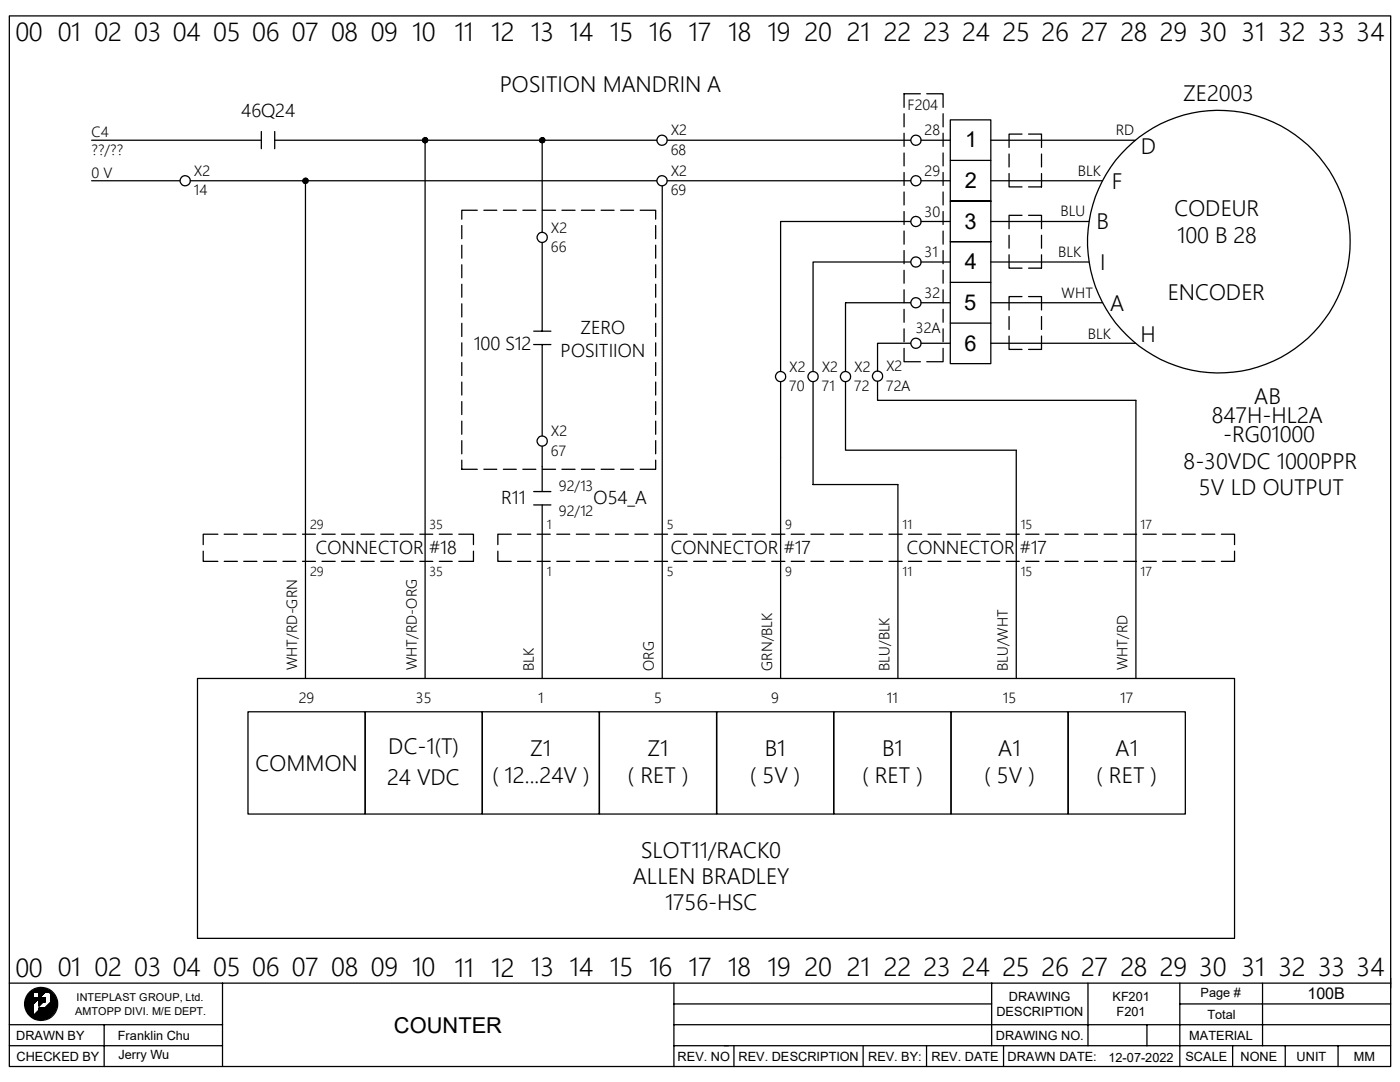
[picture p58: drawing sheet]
<svg xmlns="http://www.w3.org/2000/svg" width="279mm" height="216mm" viewBox="0 0 279 216" stroke-linecap="round" stroke-linejoin="round" font-family="sans-serif">
<defs><g id="words">
<g font-size="5.1">
<text x="3.1" y="8.2">00</text>
<text x="11.5" y="8.2">01 02 03 04 05 06 07 08 09</text>
<text x="82.3" y="8.3">10</text>
<text x="90.7" y="8.3">11</text>
<text x="98.1" y="8.3">12</text>
<text x="106" y="8.2">13</text>
<text x="113.6" y="8.3">14</text>
<text x="121.7" y="8.2">15 16</text>
<text x="137.4" y="8.3">17</text>
<text x="145.3" y="8.2">18 19 20</text>
<text x="169" y="8.3">21</text>
<text x="176.4" y="8.2">22 23 24 25 26 27 28 29 30 31 32 33 34</text>
<text x="3.1" y="194.9">00</text>
<text x="11.5" y="194.8">01 02 03 04</text>
<text x="42.5" y="194.8">05 06 07 08 09 10</text>
<text x="90.7" y="194.9">11 12</text>
<text x="106" y="194.8">13</text>
<text x="113.6" y="194.8">14 15 16 17 18 19</text>
<text x="160.6" y="194.8">20</text>
<text x="169" y="194.8">21 22</text>
<text x="184.3" y="194.8">23</text>
<text x="192" y="194.8">24</text>
<text x="200.1" y="194.8">25 26</text>
<text x="215.8" y="194.8">27</text>
<text x="223.6" y="194.8">28 29 30</text>
<text x="247.8" y="194.8">31</text>
<text x="255.1" y="194.8">32 33 34</text>
</g>
<g font-size="4.4">
<text x="99.7" y="18.4">POSITION MANDRIN A</text>
<text x="236.1" y="20.2">ZE2003</text>
<text x="192.6" y="29.4">1</text>
<text x="227.7" y="30.6">D</text>
<text x="192.5" y="37.6">2</text>
<text x="221.9" y="37.6">F</text>
<text x="192.5" y="45.6">3</text>
<text x="218.8" y="45.8">B</text>
<text x="234.4" y="43.1">CODEUR</text>
<text x="192.5" y="53.8">4</text>
<text x="219.5" y="53.8">I</text>
<text x="234.9" y="48.4">100 B 28</text>
<text x="233" y="59.8">ENCODER</text>
<text x="192.4" y="61.8">5</text>
<text x="221.6" y="62">A</text>
<text x="192.5" y="70">6</text>
<text x="227.6" y="68.2">H</text>
<text x="250.3" y="80.6">AB</text>
<text x="241.8" y="84.5">847H-HL2A</text>
<text x="244.1" y="88.2">-RG01000</text>
<text x="236.2" y="93.6">8-30VDC 1000PPR</text>
<text x="239.3" y="98.7">5V LD OUTPUT</text>
<text x="51" y="153.8">COMMON</text>
<text x="77.5" y="150.5">DC-1(T)</text>
<text x="105.8" y="150.9">Z1</text>
<text x="129.2" y="150.9">Z1</text>
<text x="152.6" y="150.9">B1</text>
<text x="176" y="150.9">B1</text>
<text x="199.2" y="150.9">A1</text>
<text x="222.6" y="150.9">A1</text>
<text x="77.3" y="156.6">24 VDC</text>
<text x="98.2" y="156.3">( 12...24V )</text>
<text x="125.3" y="156.3">( RET )</text>
<text x="149.6" y="156.3">( 5V )</text>
<text x="172" y="156.3">( RET )</text>
<text x="196.4" y="156.3">( 5V )</text>
<text x="218.8" y="156.3">( RET )</text>
<text x="127.9" y="171.2">SLOT11/RACK0</text>
<text x="126.3" y="176.4">ALLEN BRADLEY</text>
<text x="132.7" y="181.7">1756-HSC</text>
<text x="78.6" y="206">COUNTER</text>
</g>
<g font-size="3.6">
<text x="48.1" y="23.3">46Q24</text>
<text x="94.5" y="69.9">100 S12</text>
<text x="111.9" y="71.2">POSITIION</text>
<text x="115.9" y="66.7">ZERO</text>
<text x="100" y="100.5">R11</text>
<text x="118.4" y="100.6">O54_A</text>
<text x="63" y="110.6">CONNECTOR #18</text>
<text x="133.9" y="110.6">CONNECTOR #17</text>
<text x="181" y="110.6">CONNECTOR #17</text>
</g>
<text font-size="3.2" x="260.9" y="199.4">100B</text>
<g font-size="2.9">
<text x="181.1" y="22">F204</text>
<text x="18.3" y="27.4">C4</text>
<text x="133.9" y="27">X2</text>
<text x="184.5" y="27">28</text>
<text x="222.7" y="27">RD</text>
<text x="18.3" y="35.5">0 V</text>
<text x="18.3" y="30.9">??/??</text>
<text x="38.7" y="35.1">X2</text>
<text x="133.9" y="30.9">68</text>
<text x="133.9" y="35.1">X2</text>
<text x="184.5" y="35.1">29</text>
<text x="215.1" y="35.1">BLK</text>
<text x="38.7" y="38.9">14</text>
<text x="133.9" y="38.9">69</text>
<text x="109.9" y="46.4">X2</text>
<text x="184.5" y="43.2">30</text>
<text x="211.7" y="43.2">BLU</text>
<text x="109.9" y="50.3">66</text>
<text x="184.5" y="51.3">31</text>
<text x="211.2" y="51.3">BLK</text>
<text x="184.5" y="59.4">32</text>
<text x="211.9" y="59.4">WHT</text>
<text x="182.8" y="66.5">32A</text>
<text x="217.1" y="67.6">BLK</text>
<text x="157.5" y="74.2">X2</text>
<text x="164" y="74.2">X2</text>
<text x="170.5" y="74.2">X2</text>
<text x="176.8" y="74.1">X2</text>
<text x="176.8" y="77.9">72A</text>
<text x="157.5" y="78">70</text>
<text x="164" y="78">71</text>
<text x="170.5" y="78">72</text>
<text x="109.9" y="87">X2</text>
<text x="109.9" y="90.9">67</text>
<text x="111.5" y="97.9">92/13</text>
<text x="111.5" y="103">92/12</text>
<text x="59.3" y="133.8" transform="rotate(-90 59.3 133.8)">WHT/RD-GRN</text>
<text x="83.2" y="133.8" transform="rotate(-90 83.2 133.8)">WHT/RD-ORG</text>
<text x="106.5" y="134" transform="rotate(-90 106.5 134)">BLK</text>
<text x="130.5" y="133.9" transform="rotate(-90 130.5 133.9)">ORG</text>
<text x="154.1" y="133.9" transform="rotate(-90 154.1 133.9)">GRN/BLK</text>
<text x="177.5" y="134" transform="rotate(-90 177.5 134)">BLU/BLK</text>
<text x="201.1" y="134" transform="rotate(-90 201.1 134)">BLU/WHT</text>
<text x="225" y="133.8" transform="rotate(-90 225 133.8)">WHT/RD</text>
<text x="59.6" y="140.3">29</text>
<text x="83" y="140.3">35</text>
<text x="107.4" y="140.3">1</text>
<text x="130.6" y="140.3">5</text>
<text x="153.9" y="140.3">9</text>
<text x="177" y="140.3">11</text>
<text x="200.1" y="140.3">15</text>
<text x="223.6" y="140.3">17</text>
</g>
<g font-size="2.5">
<text x="61.9" y="105.5">29</text>
<text x="85.7" y="105.5">35</text>
<text x="109.1" y="105.5">1</text>
<text x="133.1" y="105.5">5</text>
<text x="156.7" y="105.5">9</text>
<text x="180.1" y="105.5">11</text>
<text x="203.8" y="105.5">15</text>
<text x="227.6" y="105.5">17</text>
<text x="61.9" y="114.9">29</text>
<text x="85.7" y="114.9">35</text>
<text x="109.1" y="114.9">1</text>
<text x="133.1" y="114.9">5</text>
<text x="156.7" y="114.9">9</text>
<text x="180.1" y="114.9">11</text>
<text x="203.8" y="114.9">15</text>
<text x="227.6" y="114.9">17</text>
<text x="198.8" y="202.8">DESCRIPTION</text>
<text x="201.3" y="199.7">DRAWING</text>
<text x="222" y="199.7">KF201</text>
<text x="222.8" y="202.7">F201</text>
<text x="239.6" y="198.9">Page #</text>
<text x="241" y="203.3">Total</text>
<text x="3.2" y="207.5">DRAWN BY</text>
<text x="23.5" y="207.5">Franklin Chu</text>
<text x="198.8" y="207.5">DRAWING NO.</text>
<text x="237.3" y="207.5">MATERIAL</text>
<text x="3.3" y="211.6">CHECKED BY</text>
<text x="23.6" y="211.4">Jerry Wu</text>
<text x="135.2" y="211.6">REV. NO REV. DESCRIPTION</text>
<text x="173.2" y="211.6">REV. BY:</text>
<text x="185.9" y="211.6">REV. DATE</text>
<text x="201.1" y="211.6">DRAWN DATE:</text>
<text x="221.2" y="211.9">12-07-2022</text>
<text x="236.6" y="211.6">SCALE</text>
<text x="247.6" y="211.6">NONE</text>
<text x="258.7" y="211.6">UNIT</text>
<text x="270.2" y="211.6">MM</text>
</g>
<g font-size="2.2">
<text x="15" y="202.4">AMTOPP DIVI. M/E DEPT.</text>
<text x="15.3" y="199.8">INTEPLAST GROUP, Ltd.</text>
</g>
</g></defs>
<g fill="none" stroke="#000" stroke-width=".25">
<path d="M1.9 3.2h275.6v209.6h-275.6zM183.7 18.7h-3.3v2.7M185 18.7h3.2v2.7M18.3 28h33.9M18.3 36.1h17.6M38 36.1h93.1M52.2 26.2v3.5M54.8 26.2v3.5M54.8 28h76.3M60.9 35.6l-.4 .4M61 36.1v99.3M61.1 35.6l-.6 .6"/>
<path d="M61.2 35.6l-.7 .7M61.3 35.7l-.7 .7M61.4 35.8l-.7 .7M61.4 36.3l-.2 .2M61.5 35.9l-.7 .7M61.5 36.1l-.5 .5M84.8 27.4l-.5 .5M84.8 28v107.4M85 27.5l-.7 .6M85.1 27.5l-.7 .7M85.2 27.6l-.7 .7M85.3 27.7l-.8 .7"/>
<path d="M85.3 28.2l-.2 .2M85.3 27.8l-.6 .6M85.3 28l-.5 .5M108.2 27.4l-.5 .5M108.2 28v18.3M108.3 27.5l-.6 .6M108.5 27.5l-.7 .7M108.6 27.6l-.8 .7M108.7 27.7l-.8 .7M108.7 28.2l-.2 .2M108.7 27.8l-.6 .6M108.8 28l-.6 .5"/>
<path d="M132.2 37.1v98.3M133.2 28h48.5M133.2 36.1h48.5M180.4 22.7v2.6M180.4 26.6v2.6M180.4 30.5v2.6M180.4 34.4v2.6M180.4 38.3v2.6M183.8 28h5.9M183.8 36.1h5.9M188.2 22.7v2.6M188.2 26.6v2.6"/>
<path d="M188.2 30.5v2.6M188.2 34.4v2.6M188.2 38.3v2.6M189.7 32h8zM189.7 23.9h8v48.7h-8v-24.4h8h-8v-8.1h8h-8zM197.7 28h28.9M197.7 36.1h22.3M201.4 34.6v2.7h2.6M201.4 30.7v2.6M204 26.8h-2.6v2.6M205.3 26.8h2.6v2.6M207.9 34.6v2.7h-2.6"/>
<path d="M207.9 30.7v2.6M92.2 45v2.6M92.2 48.9v2.6M92.2 52.8v2.6M92.2 56.7v2.6M95.2 42h-3v1.7M96.6 42h2.5M100.5 42h2.5M104.4 42h2.5M108.2 48.4v17.7M108.2 42h2.7M112.1 42h2.7"/>
<path d="M116 42h2.7M120 42h2.6M123.9 42h2.5M127.8 42h3.1v1.7M130.9 45v2.6M130.9 48.9v2.6M130.9 52.8v2.6M130.9 56.7v2.6M180.4 42.2v2.6M180.4 46.1v2.6M180.4 50v2.6M180.4 53.9v2.6"/>
<path d="M180.4 57.8v2.6M181.7 44.2h-25.9v29.9M181.7 52.3h-19.4v21.8M183.8 44.2h5.9M183.8 52.3h5.9M188.2 42.2v2.6M188.2 46.1v2.6M188.2 50v2.6M188.2 53.9v2.6M188.2 57.8v2.6M189.7 56.3h8zM197.7 44.2h19.6"/>
<path d="M197.7 52.3h19.6M201.4 50.8v2.7h2.6M201.4 46.9v2.6M204 43h-2.6v2.6M204 59.2h-2.6v2.6M205.3 43h2.6v2.6M205.3 59.2h2.6v2.6M207.9 46.9v2.6M207.9 50.8v2.7h-2.6M92.2 60.6v2.6M92.2 64.5v2.6M92.2 68.4v2.6"/>
<path d="M92.2 72.3v2.6M92.2 76.2v2.6M106.5 68.7h3.4M106.5 66.1h3.4M108.2 68.7v18.3M130.9 60.6v2.6M130.9 64.5v2.6M130.9 68.4v2.6M130.9 72.3v2.6M130.9 76.2v2.6M155.8 76.2v59.2M162.3 76.2v20.5h16.9v38.7"/>
<path d="M168.7 76.2v13.6h34.1v45.6M175.1 76.1v3.8h51.6v55.5M180.4 69.5v2.7h3.3M180.4 61.7v2.6M180.4 65.6v2.6M181.7 68.5h-6.6v5.5M181.7 60.4h-13v13.7M183.8 60.4h5.9M183.8 68.5h5.9M188.2 69.5v2.7h-3.2M188.2 61.7v2.6M188.2 65.6v2.6"/>
<path d="M189.7 64.5h8M197.7 60.4h22.3M197.7 68.5h28.9M201.4 67.1v2.6h2.6M201.4 63.2v2.5M207.9 63.2v2.5M207.9 67.1v2.6h-2.6M92.2 91.8v1.8h3M92.2 80.1v2.6M92.2 84v2.7M92.2 87.9v2.7M96.6 93.6h2.5"/>
<path d="M100.5 93.6h2.5M104.4 93.6h2.5M106.5 98.1h3.4M108.2 89.1v9M108.2 93.6h2.7M112.1 93.6h2.7M116 93.6h2.7M120 93.6h2.6M123.9 93.6h2.5M130.9 91.8v1.8h-3.1M130.9 80.1v2.6M130.9 84v2.7"/>
<path d="M130.9 87.9v2.7M40.6 110v2h2.9M43.5 106.6h-2.9v2.1M44.7 106.6h2.7M44.7 112h2.7M48.6 106.6h2.7M48.6 112h2.7M52.6 106.6h2.6M52.6 112h2.6M56.5 106.6h2.6M56.5 112h2.6M60.4 106.6h2.5"/>
<path d="M60.4 112h2.5M64.3 106.6h2.6M64.3 112h2.6M68.2 106.6h2.6M68.2 112h2.6M72.1 106.6h2.6M72.1 112h2.6M76 106.6h2.6M76 112h2.6M79.9 106.6h2.6M79.9 112h2.6M83.8 106.6h2.6"/>
<path d="M83.8 112h2.6M87.7 106.6h2.6M87.7 112h2.6M91.6 106.6h2.9v2.1M94.5 110v2h-2.9M99.4 110v2h2.6M102 106.6h-2.6v2.1M103.3 106.6h2.6M103.3 112h2.6M106.5 100.8h3.4M107.2 106.6h2.6M107.2 112h2.6"/>
<path d="M108.2 100.8v34.6M111.1 106.6h2.6M111.1 112h2.6M115 106.6h2.6M115 112h2.6M118.9 106.6h2.6M118.9 112h2.6M122.8 106.6h2.6M122.8 112h2.6M126.7 106.6h2.6M126.7 112h2.6M130.6 106.6h2.6"/>
<path d="M130.6 112h2.6M134.5 106.6h2.6M134.5 112h2.6M138.4 106.6h2.6M138.4 112h2.6M142.3 106.6h2.6M142.3 112h2.6M146.2 106.6h2.6M146.2 112h2.6M150.1 106.6h2.6M150.1 112h2.6M154 106.6h2.6"/>
<path d="M154 112h2.6M157.9 106.6h2.6M157.9 112h2.6M161.8 106.6h2.6M161.8 112h2.6M165.7 106.6h2.6M165.7 112h2.6M169.6 106.6h2.6M169.6 112h2.6M173.5 106.6h2.6M173.5 112h2.6M177.4 106.6h2.6"/>
<path d="M177.4 112h2.6M181.3 106.6h2.6M181.3 112h2.6M185.2 106.6h2.6M185.2 112h2.6M189.1 106.6h2.6M189.1 112h2.6M193 106.6h2.6M193 112h2.6M196.9 106.6h2.6M196.9 112h2.6M200.8 106.6h2.6"/>
<path d="M200.8 112h2.6M204.7 106.6h2.6M204.7 112h2.6M208.6 106.6h2.6M208.6 112h2.6M212.5 106.6h2.6M212.5 112h2.6M216.5 106.6h2.5M216.5 112h2.5M220.3 106.6h2.6M220.3 112h2.6M224.2 106.6h2.6"/>
<path d="M224.2 112h2.6M228.1 106.6h2.7M228.1 112h2.7M232 106.6h2.7M232 112h2.7M235.9 106.6h2.6M235.9 112h2.6M239.9 106.6h2.5M239.9 112h2.5M243.8 106.6h2.6v2.1M246.4 110v2h-2.6M39.4 135.4h207v51.8h-207z"/>
<path d="M49.5 142h23.4v20.4h-23.4zM72.9 142h23.3v20.4h-23.3zM96.2 142h.1M96.3 142h23.3v20.4h-23.3zM119.6 142h23.4v20.4h-23.4zM143 142h23.4v20.4h-23.4zM166.4 142h23.4v20.4h-23.4zM189.8 142h23.3v20.4h-23.3zM213.2 142h23.4v20.4h-23.4zM1.9 196.2h275.6M6.2 198l-.4 .4M6.5 197.8l-.9 .8"/>
<path d="M6.6 198.1l-1.4 1.4M6.6 198.2l-1.4 1.4M6.6 198.2l-1.4 1.5M6.6 198.3l-1.4 1.5M6.6 198.3l-1.4 1.6M6.6 198.4l-1.4 1.5M6.6 198.6l-1.5 1.6M6.6 198.7l-1.5 1.5M6.6 198.8l-1.5 1.5M6.6 198.8l-1.5 1.6M6.6 198.9l-1.5 1.5 1.5-1.4M6.6 199l-1.5 1.6"/>
<path d="M6.6 199.1l-1.5 1.5M6.6 199.2l-1.5 1.5M6.7 197.7l-1.2 1.1M6.8 199.2l-1.6 1.6M6.8 197.6l-1.3 1.4M6.9 199.2l-1.7 1.7M6.9 197.5l-1.5 1.6M7 199.2l-1.8 1.8M7.1 197.5l-1.8 1.7M7.1 199.2l-1.9 1.9M7.2 197.4l-1.9 1.9M7.2 198l.8-.7-.8 .7"/>
<path d="M7.2 199.2l-2 1.9M7.2 199.2l-2 2M7.3 197.4l-2.1 2M7.3 199.2l-2.1 2.1M7.4 197.4l-.7 .6M7.4 199.2l-2.1 2.1 2.2-2.1M7.5 197.4l-.7 .6M7.5 197.3l-.6 .7M7.5 199.2l-2.2 2.2M7.6 199.2l-2.3 2.3M7.6 197.3l-.7 .7M7.7 197.3l-.7 .7"/>
<path d="M7.8 199.1l1.6-1.6-4.1 4M7.8 197.3l-.7 .7M7.8 198.6l1.3-1.2-1.3 1.3M7.8 197.8v1.3h-1.3M7.9 197.3l-.8 .7M7.9 199.1v.1M8 199.2l-.2 .1M8 199.1l-.2 .2M8.1 197.3l-.8 .7M8.1 199.1l-.3 .3 .3-.2M8.2 197.2l-.8 .8M8.2 199.1l-.4 .4"/>
<path d="M8.2 197.2l-.7 .8M8.2 199.2l-.4 .4M8.3 197.3l-.8 .7M8.3 199.1l-.5 .5 .5-.4M8.4 197.3l-.8 .7M8.4 199.1l-.6 .6M8.4 197.3l-.7 .7M8.4 199.2l-.6 .6M8.5 197.3l-.8 .7M8.5 199.1l-.7 .8M8.6 199.2l-.8 .7M8.6 199.1l-.8 .8"/>
<path d="M8.6 197.3l-.8 .8M8.6 199.2l-.8 .8M8.7 197.3l-.9 .9M8.7 199.1l-.9 1M8.8 199.1l-1 1 1-.9M8.8 197.3l-1 1M8.9 199.1l-1.1 1.1M8.9 197.3l-1.1 1.1M8.9 199.1l-1.1 1.1 1.1-1M8.9 197.4l-1.1 1.1 1.2-1.1M9 199.4l-1.2 1.2M9 199.5l-1.2 1.2"/>
<path d="M9 199.7l-.3 .2M9 199.9h-.2M9 199.1l-1.2 1.2 1.2-1.1M9 199.1l-1.2 1.3 1.2-1.2M9 199.2l-1.2 1.2 1.2-1.1M9 199.3l-1.2 1.2 1.2-1.1M9 199.3l-1.2 1.3M9 199.4l-1.2 1.3M9 199.5l-.4 .4M9 199.7l-.2 .2 .2-.3-.3 .3M9 199.8v.1M9 199.1h-1.2v1.6l.8-.8"/>
<path d="M9 199.1v.8h-.4M9.1 197.4l-1.3 1.4M9.3 197.4l-1.5 1.5M9.3 197.4l-1.5 1.6M9.4 197.5l-4 4.1 2.3-2.4M9.5 197.5l-.5 .5M9.6 197.6l-.5 .4M9.7 198l.2-.2-.2 .2M9.7 197.6l-.5 .4M9.7 197.7l-.4 .3M9.7 197.7l-.3 .3M9.8 197.7l-.4 .3"/>
<path d="M9.8 197.7l-.3 .3M9.8 198l.2-.1-.1 .1M9.9 197.9l.3 .3M9.9 197.7l-.3 .3M10 197.8l-.2 .2M10 198.1l.2-.1-.2 .2M10.1 197.9l-.2 .2 .2-.1M10.1 199.9l.9-.8-4.1 4.1M10.2 198l-.1 .2 .2-.1M10.3 198.2v1.7l-1.3 1.3h-1.2v.4l-1.3 1.2M10.3 198.1l-.2 .2M10.3 198.1l-.2 .3"/>
<path d="M10.4 198.2l-.3 .2M10.4 198.2l-.3 .4M10.5 198.3l-.4 .4M10.5 198.3l-.4 .5M10.6 198.4l-.5 .4M10.6 198.4l-.5 .5M10.6 198.5l-.5 .5M10.7 198.5l-.6 .6 .6-.6M10.7 198.6l-.6 .6M10.8 198.6l-.7 .6M10.8 198.7l-.7 .6M10.8 198.7l-.7 .7"/>
<path d="M10.8 198.8l-.7 .7M10.9 198.8l-.8 .8M10.9 198.9l-.8 .7M10.9 198.9l-.8 .8M11 199l-.9 .8M11 199l-.9 .9M11 199.1l-4 4.1M11 199.2l-3.9 4M11.1 199.3l-3.9 3.9M11.1 199.4l-3.9 3.8M11.1 199.4l-3.8 3.9M11.1 199.5l-3.7 3.8 3.8-3.7"/>
<path d="M11.2 199.7l-3.6 3.6M11.2 199.8l-3.6 3.6M11.2 199.8l-3.5 3.6M11.2 199.9l-3.5 3.5M11.3 199.9l-3.5 3.5M44.4 196.2v8.3M134.5 196.2v16.6M197.9 196.2v12.5M217.1 196.2v12.5M235.5 196.2v16.6M252 196.2v12.5M277.5 195.2v1.9"/>
<path d="M1.9 204.5h42.5M1.9 208.7h42.5M5.1 200l1.5-1.5-1.5 1.6M6.6 200.4l-1.2 1.3M6.6 200.5l-1.1 1.3M6.6 200.7l-1.1 1.1M6.6 200.7l-1.1 1.2M6.6 200.9l-1 1.1M6.6 201l-1 1M6.6 201.1l-.9 1M6.6 201.2l-.9 .9 .9-.8M6.6 201.3l-.8 .9"/>
<path d="M6.6 201.4l-.8 .9M6.6 201.6l-.7 .8M6.6 201.7l-.7 .7M6.6 201.9l-.6 .6M6.6 202l-.5 .6M6.6 202.1l-.5 .5M6.6 200.4l-1.2 1.2M6.6 201.5l-.8 .8M6.6 201.8l-.6 .6M6.6 201.8l-.6 .7M6.6 201.9l-.5 .7M6.6 202.1l-.4 .5"/>
<path d="M6.6 202.2l-.4 .5 .4-.4M6.6 202.4l-.3 .3M6.6 202.4l-.3 .4M6.6 202.6l-.2 .2M7.5 203.3l3.7-3.7-3.7 3.7M7.8 201.1h.1M7.9 201.1l-.1 .1M8 201.1l-.2 .2M8.2 201.1l-.4 .4M8.3 201.1l-1.9 1.8M8.3 201.1l-1.8 1.8M8.4 201.1l-1.8 1.8 1.9-1.8"/>
<path d="M8.6 201.1l-2 1.9M8.7 201.1l-2 1.9M8.7 201.1l-1.9 2M8.8 201.1l-2 2M8.9 201.1l-2 2M10.7 202.1l-.7 .7M10.8 201.9l-1 1M10.9 201.8l-1.2 1.2M11 201.6l-1.5 1.5M11 201.5l-1.6 1.7M11.1 201.3l-1.9 1.9M11.1 201.4l-1.8 1.8"/>
<path d="M11.1 201.2l-2 2.1M11.2 201l-2.3 2.3M11.2 201.1l-2.2 2.2M11.2 200.8l-2.6 2.6M11.2 200.8l-2.5 2.6M11.2 200.9l-2.4 2.4M11.3 200l-3.4 3.4M11.3 200.1l-3.4 3.3M11.3 200.1l-3.3 3.3M11.3 200.2l-3.3 3.2M11.3 200.3l-3.2 3.1M11.3 200.3l-3.1 3.1 3.1-3"/>
<path d="M11.3 200.4l-3 3M11.3 200.5l-2.9 2.9M11.3 200.6l-2.8 2.8M11.3 200.7l-2.7 2.7M20.8 204.5v8.3M44.4 204.5v8.3M134.5 204.5h143M134.5 208.7h143M134.5 200.3h63.4M146.5 208.7v4.1M172.3 208.7v4.1M184.9 208.7v4.1"/>
<path d="M200.3 208.7v4.1M228.9 204.5v4.2M235.5 200.3h42M246 208.7v4.1M256.5 208.7v4.1M267 208.7v4.1"/>
<circle cx="37" cy="36.1" r="1.02"/>
<circle cx="61" cy="36.1" r=".51"/>
<circle cx="84.8" cy="28" r=".51"/>
<circle cx="108.2" cy="28" r=".51"/>
<circle cx="132.1" cy="28" r="1.02"/>
<circle cx="132.1" cy="36.1" r="1.02"/>
<circle cx="182.8" cy="28" r="1.02"/>
<circle cx="182.8" cy="36.1" r="1.02"/>
<circle cx="108.2" cy="47.4" r="1.02"/>
<circle cx="182.8" cy="44.2" r="1.02"/>
<circle cx="182.8" cy="52.3" r="1.02"/>
<circle cx="243.2" cy="48.2" r="26.2"/>
<circle cx="155.8" cy="75.1" r="1.02"/>
<circle cx="162.3" cy="75.1" r="1.02"/>
<circle cx="168.7" cy="75.1" r="1.02"/>
<circle cx="175.1" cy="75.1" r="1.02"/>
<circle cx="182.8" cy="60.4" r="1.02"/>
<circle cx="182.8" cy="68.5" r="1.02"/>
<circle cx="108.2" cy="88" r="1.02"/>
<circle cx="8.2" cy="200.3" r="3.3"/>
</g>
<use href="#words"/>
</svg>
